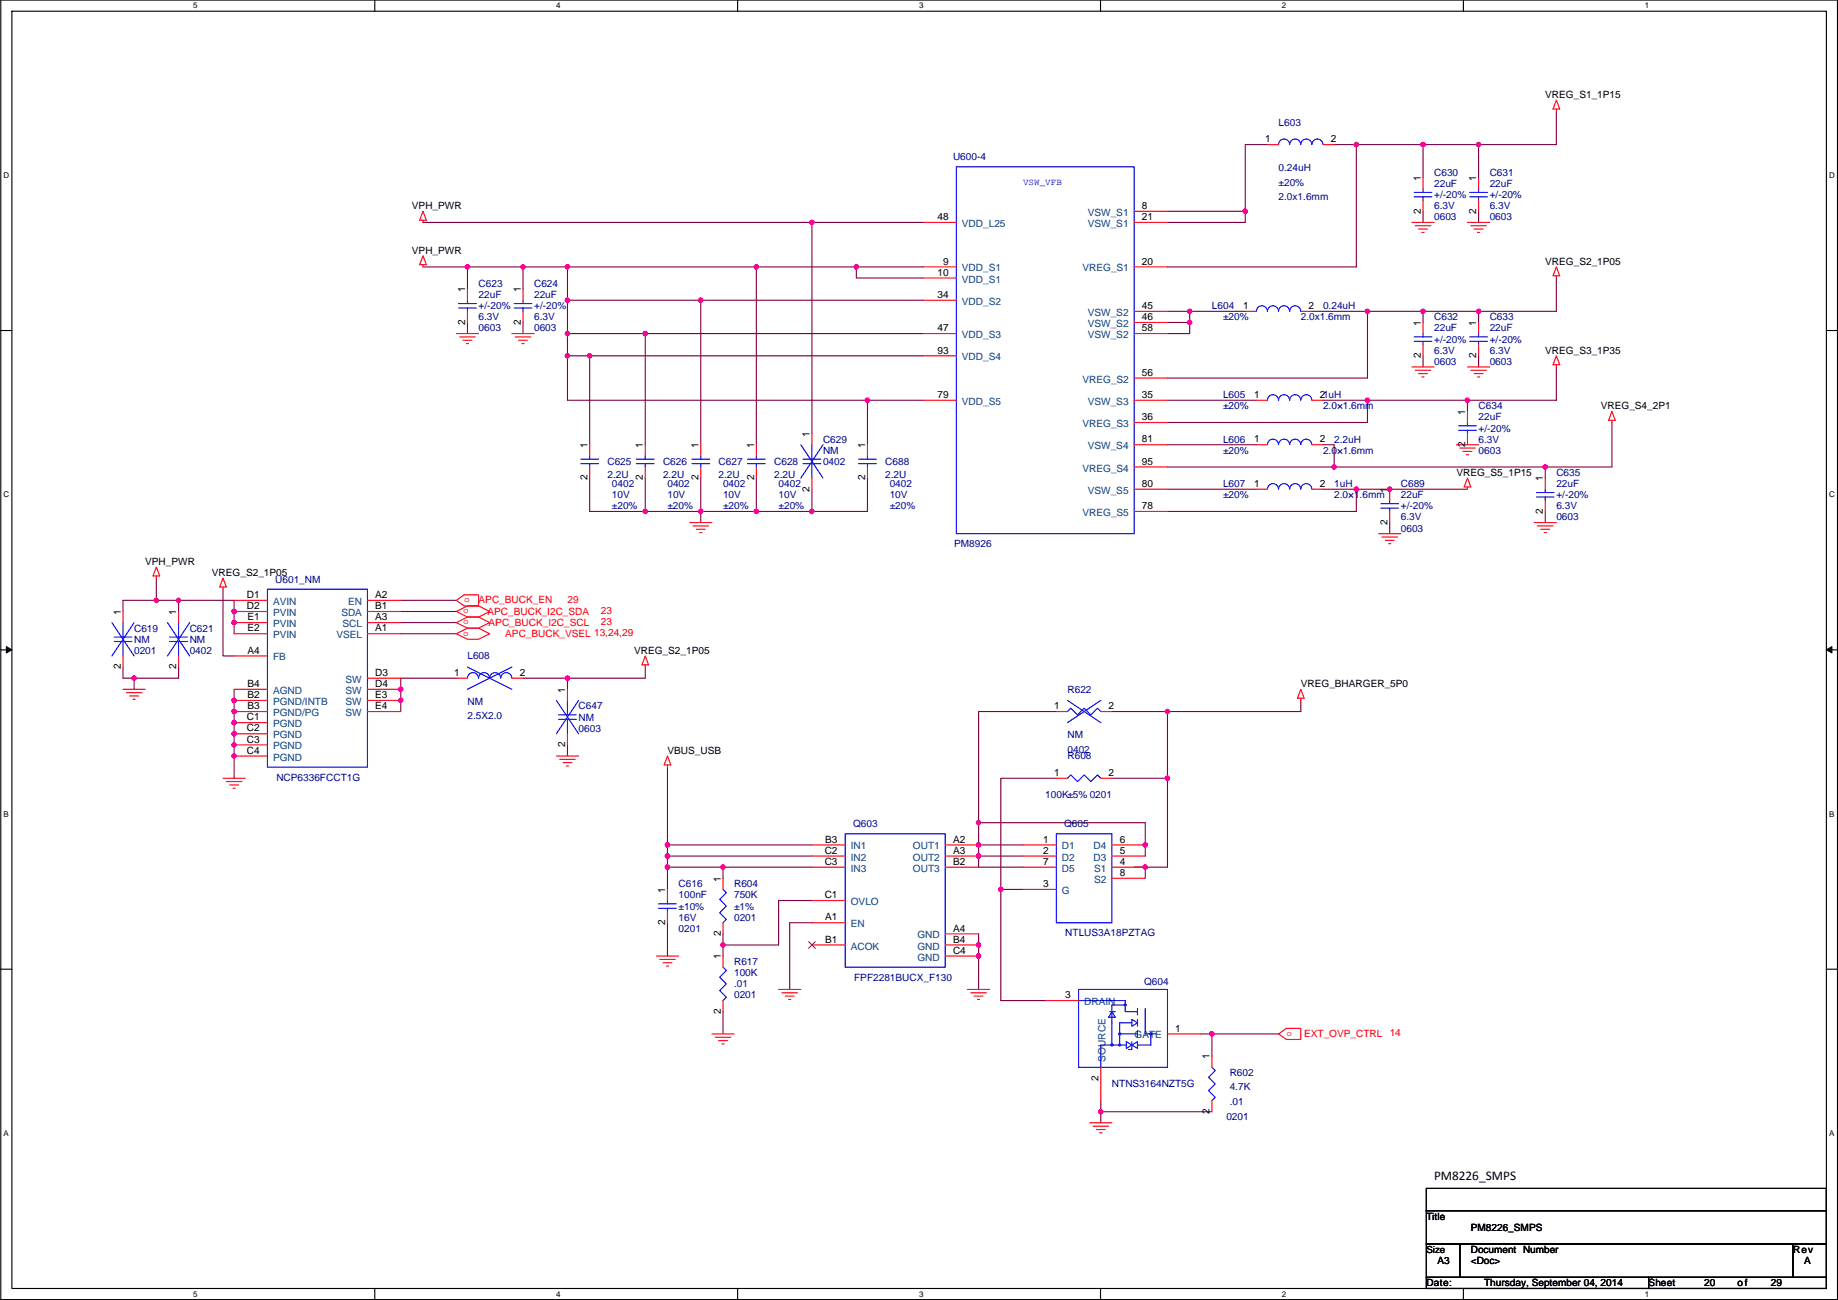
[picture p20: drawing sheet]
<svg xmlns="http://www.w3.org/2000/svg" width="420mm" height="297mm" viewBox="0 0 420 297" stroke-linecap="round" stroke-linejoin="round" font-family="sans-serif">
<defs><g id="words">
<text font-size="3" x="327.8" y="269.6">PM8226_SMPS</text>
<g font-size="2.3">
<text x="353.2" y="22.4">VREG_S1_1P15</text>
<text x="289.2" y="32.5">1</text>
<text x="304.2" y="32.5">2</text>
<text x="324.8" y="41.4" transform="rotate(-90 324.8 41.4)">1</text>
<text x="337.5" y="41.4" transform="rotate(-90 337.5 41.4)">1</text>
<text x="94.2" y="47.8">VPH_PWR</text>
<text x="261" y="47.8">8</text>
<text x="214.3" y="50.3">48</text>
<text x="261" y="50.3">21</text>
<text x="324.8" y="48.8" transform="rotate(-90 324.8 48.8)">2</text>
<text x="337.5" y="48.8" transform="rotate(-90 337.5 48.8)">2</text>
<text x="94.2" y="58">VPH_PWR</text>
<text x="214.3" y="63">10</text>
<text x="215.6" y="60.5">9</text>
<text x="261" y="60.5">20</text>
<text x="353.2" y="60.5">VREG_S2_1P05</text>
<text x="106.3" y="66.8" transform="rotate(-90 106.3 66.8)">1</text>
<text x="119" y="66.8" transform="rotate(-90 119 66.8)">1</text>
<text x="214.3" y="68.1">34</text>
<text x="261" y="70.6">45</text>
<text x="284.2" y="70.6">1</text>
<text x="299.1" y="70.6">2</text>
<text x="106.3" y="74.2" transform="rotate(-90 106.3 74.2)">2</text>
<text x="119" y="74.2" transform="rotate(-90 119 74.2)">2</text>
<text x="214.3" y="75.7">47</text>
<text x="261" y="73.2">46</text>
<text x="261" y="75.7">58</text>
<text x="324.8" y="74.4" transform="rotate(-90 324.8 74.4)">1</text>
<text x="337.5" y="74.4" transform="rotate(-90 337.5 74.4)">1</text>
<text x="214.3" y="80.8">93</text>
<text x="324.8" y="81.8" transform="rotate(-90 324.8 81.8)">2</text>
<text x="337.5" y="81.8" transform="rotate(-90 337.5 81.8)">2</text>
<text x="353.2" y="80.8">VREG_S3_1P35</text>
<text x="261" y="85.9">56</text>
<text x="214.3" y="90.9">79</text>
<text x="261" y="90.9">35</text>
<text x="286.7" y="90.9">1</text>
<text x="301.7" y="90.9">21uH</text>
<text x="334.9" y="94.8" transform="rotate(-90 334.9 94.8)">1</text>
<text x="365.9" y="93.5">VREG_S4_2P1</text>
<text x="185.1" y="99.8" transform="rotate(-90 185.1 99.8)">1</text>
<text x="261" y="101.1">81</text>
<text x="261" y="96">36</text>
<text x="286.7" y="101.1">1</text>
<text x="301.7" y="101.1">2</text>
<text x="134.3" y="102.4" transform="rotate(-90 134.3 102.4)">1</text>
<text x="147" y="102.4" transform="rotate(-90 147 102.4)">1</text>
<text x="159.7" y="102.4" transform="rotate(-90 159.7 102.4)">1</text>
<text x="172.4" y="102.4" transform="rotate(-90 172.4 102.4)">1</text>
<text x="197.8" y="102.4" transform="rotate(-90 197.8 102.4)">1</text>
<text x="261" y="106.2">95</text>
<text x="334.9" y="102.2" transform="rotate(-90 334.9 102.2)">2</text>
<text x="134.3" y="109.8" transform="rotate(-90 134.3 109.8)">2</text>
<text x="147" y="109.8" transform="rotate(-90 147 109.8)">2</text>
<text x="159.7" y="109.8" transform="rotate(-90 159.7 109.8)">2</text>
<text x="172.4" y="109.8" transform="rotate(-90 172.4 109.8)">2</text>
<text x="185.1" y="112.3" transform="rotate(-90 185.1 112.3)">2</text>
<text x="197.8" y="109.8" transform="rotate(-90 197.8 109.8)">2</text>
<text x="261" y="111.3">80</text>
<text x="286.7" y="111.3">1</text>
<text x="301.7" y="111.3">2</text>
<text x="317.1" y="112.5" transform="rotate(-90 317.1 112.5)">1</text>
<text x="332.9" y="108.8">VREG_S5_1P15</text>
<text x="352.7" y="110" transform="rotate(-90 352.7 110)">1</text>
<text x="261" y="116.3">78</text>
<text x="317.1" y="119.9" transform="rotate(-90 317.1 119.9)">2</text>
<text x="352.7" y="117.4" transform="rotate(-90 352.7 117.4)">2</text>
<text x="33.2" y="129.1">VPH_PWR</text>
<text x="48.4" y="131.6">VREG_S2_1P05</text>
<text x="56.4" y="136.7">D1</text>
<text x="85.8" y="136.7">A2</text>
<text x="27.6" y="140.5" transform="rotate(-90 27.6 140.5)">1</text>
<text x="40.3" y="140.5" transform="rotate(-90 40.3 140.5)">1</text>
<text x="56.4" y="139.2">D2</text>
<text x="56.6" y="141.7">E1</text>
<text x="85.8" y="141.7">A3</text>
<text x="85.8" y="139.2">B1</text>
<text x="56.6" y="144.3">E2</text>
<text x="56.6" y="149.4">A4</text>
<text x="85.8" y="144.3">A1</text>
<text x="145" y="149.4">VREG_S2_1P05</text>
<text x="27.6" y="153" transform="rotate(-90 27.6 153)">2</text>
<text x="40.3" y="153" transform="rotate(-90 40.3 153)">2</text>
<text x="85.8" y="154.4">D3</text>
<text x="103.8" y="154.4">1</text>
<text x="118.8" y="154.4">2</text>
<text x="56.6" y="157">B4</text>
<text x="56.6" y="159.5">B2</text>
<text x="85.8" y="157">D4</text>
<text x="85.8" y="159.5">E3</text>
<text x="129.2" y="158.3" transform="rotate(-90 129.2 158.3)">1</text>
<text x="297.4" y="157">VREG_BHARGER_5P0</text>
<text x="56.4" y="164.6">C1</text>
<text x="56.4" y="167.1">C2</text>
<text x="56.6" y="162.1">B3</text>
<text x="85.8" y="162.1">E4</text>
<text x="241" y="162.1">1</text>
<text x="253.4" y="162.1">2</text>
<text x="56.4" y="169.7">C3</text>
<text x="56.4" y="172.2">C4</text>
<text x="129.2" y="170.7" transform="rotate(-90 129.2 170.7)">2</text>
<text x="152.6" y="172.3">VBUS_USB</text>
<text x="241" y="177.3">1</text>
<text x="253.4" y="177.3">2</text>
<text x="188.5" y="195.1">C2</text>
<text x="188.5" y="197.6">C3</text>
<text x="188.6" y="192.5">B3</text>
<text x="217.9" y="192.5">A2</text>
<text x="217.9" y="195.1">A3</text>
<text x="217.9" y="197.6">B2</text>
<text x="238.4" y="192.5">1</text>
<text x="238.4" y="195.1">2</text>
<text x="238.4" y="197.6">7</text>
<text x="256" y="197.6">4</text>
<text x="256" y="195.1">5</text>
<text x="256" y="192.5">6</text>
<text x="152.1" y="204" transform="rotate(-90 152.1 204)">1</text>
<text x="164.8" y="201.4" transform="rotate(-90 164.8 201.4)">1</text>
<text x="238.4" y="202.7">3</text>
<text x="256" y="200.2">8</text>
<text x="188.5" y="205.2">C1</text>
<text x="152.1" y="211.4" transform="rotate(-90 152.1 211.4)">2</text>
<text x="164.8" y="213.9" transform="rotate(-90 164.8 213.9)">2</text>
<text x="188.6" y="210.3">A1</text>
<text x="188.6" y="215.4">B1</text>
<text x="217.9" y="212.9">A4</text>
<text x="217.9" y="215.4">B4</text>
<text x="164.8" y="219.2" transform="rotate(-90 164.8 219.2)">1</text>
<text x="217.9" y="217.9">C4</text>
<text x="164.8" y="231.7" transform="rotate(-90 164.8 231.7)">2</text>
<text x="243.5" y="228.1">3</text>
<text x="268.7" y="235.7">1</text>
<text x="276.5" y="242.1" transform="rotate(-90 276.5 242.1)">1</text>
<text x="251.1" y="246.9" transform="rotate(-90 251.1 246.9)">2</text>
<text x="276.5" y="254.6" transform="rotate(-90 276.5 254.6)">2</text>
<text x="326.1" y="278.7">Title</text>
<text x="336.2" y="281.2">PM8226_SMPS</text>
<text x="336.2" y="286.3">Document Number</text>
<text x="409.9" y="286.3">Rev</text>
<text x="326.1" y="293.9">Date:</text>
<text x="328.6" y="288.8">A3</text>
<text x="336.2" y="288.8">&lt;Doc&gt;</text>
<text x="339.3" y="293.9">Thursday, September 04, 2014</text>
<text x="376.9" y="293.9">Sheet</text>
<text x="389.6" y="293.9">20</text>
<text x="397.2" y="293.9">of</text>
<text x="404.8" y="293.9">29</text>
<text x="412.4" y="288.8">A</text>
</g>
<g font-size="2.3" fill="#000080">
<text x="292.3" y="28.7">L603</text>
<text x="217.9" y="36.6">U600-4</text>
<text x="292.3" y="39.2">0.24uH</text>
<text x="327.8" y="40.2">C630</text>
<text x="340.5" y="40.2">C631</text>
<text x="292.3" y="42.5">±20%</text>
<text x="292.3" y="45.8">2.0x1.6mm</text>
<text x="327.8" y="42.7">22uF</text>
<text x="327.8" y="47.8">6.3V</text>
<text x="327.8" y="45.3">+/-20%</text>
<text x="340.5" y="42.7">22uF</text>
<text x="340.5" y="47.8">6.3V</text>
<text x="340.5" y="45.3">+/-20%</text>
<text x="327.8" y="50.3">0603</text>
<text x="340.5" y="50.3">0603</text>
<text x="109.4" y="65.6">C623</text>
<text x="122.1" y="65.6">C624</text>
<text x="109.4" y="68.1">22uF</text>
<text x="109.4" y="70.7">+/-20%</text>
<text x="122.1" y="68.1">22uF</text>
<text x="122.1" y="70.7">+/-20%</text>
<text x="277" y="70.7">L604</text>
<text x="302.4" y="70.7">0.24uH</text>
<text x="109.4" y="75.7">0603</text>
<text x="109.4" y="73.2">6.3V</text>
<text x="122.1" y="75.7">0603</text>
<text x="122.1" y="73.2">6.3V</text>
<text x="279.6" y="73.2">±20%</text>
<text x="297.4" y="73.2">2.0x1.6mm</text>
<text x="327.8" y="73.2">C632</text>
<text x="327.8" y="75.7">22uF</text>
<text x="340.5" y="73.2">C633</text>
<text x="340.5" y="75.7">22uF</text>
<text x="327.8" y="83.4">0603</text>
<text x="327.8" y="80.8">6.3V</text>
<text x="327.8" y="78.3">+/-20%</text>
<text x="340.5" y="83.4">0603</text>
<text x="340.5" y="80.8">6.3V</text>
<text x="340.5" y="78.3">+/-20%</text>
<text x="279.6" y="91">L605</text>
<text x="279.6" y="93.5">±20%</text>
<text x="302.4" y="93.5">2.0×1.6mm</text>
<text x="338" y="93.5">C634</text>
<text x="188.1" y="101.1">C629</text>
<text x="279.6" y="101.1">L606</text>
<text x="305" y="101.1">2.2uH</text>
<text x="338" y="96.1">22uF</text>
<text x="338" y="101.1">6.3V</text>
<text x="338" y="98.6">+/-20%</text>
<text x="138.9" y="106.2">C625</text>
<text x="151.6" y="106.2">C626</text>
<text x="164.3" y="106.2">C627</text>
<text x="177" y="106.2">C628</text>
<text x="188.1" y="103.7">NM</text>
<text x="188.1" y="106.2">0402</text>
<text x="202.4" y="106.2">C688</text>
<text x="279.6" y="103.7">±20%</text>
<text x="302.4" y="103.7">2.0×1.6mm</text>
<text x="338" y="103.7">0603</text>
<text x="138.9" y="109.3">2.2U</text>
<text x="139.9" y="111.3">0402</text>
<text x="139.9" y="113.8">10V</text>
<text x="151.6" y="109.3">2.2U</text>
<text x="152.6" y="111.3">0402</text>
<text x="152.6" y="113.8">10V</text>
<text x="164.3" y="109.3">2.2U</text>
<text x="165.3" y="111.3">0402</text>
<text x="165.3" y="113.8">10V</text>
<text x="177" y="109.3">2.2U</text>
<text x="178" y="111.3">0402</text>
<text x="178" y="113.8">10V</text>
<text x="202.4" y="109.3">2.2U</text>
<text x="203.4" y="111.3">0402</text>
<text x="203.4" y="113.8">10V</text>
<text x="279.6" y="111.3">L607</text>
<text x="279.6" y="113.8">±20%</text>
<text x="305" y="111.3">1uH</text>
<text x="305" y="113.8">2.0×1.6mm</text>
<text x="320.2" y="111.3">C689</text>
<text x="320.2" y="113.8">22uF</text>
<text x="355.8" y="108.8">C635</text>
<text x="355.8" y="111.3">22uF</text>
<text x="355.8" y="113.8">+/-20%</text>
<text x="139.9" y="116.4">±20%</text>
<text x="152.6" y="116.4">±20%</text>
<text x="165.3" y="116.4">±20%</text>
<text x="178" y="116.4">±20%</text>
<text x="203.4" y="116.4">±20%</text>
<text x="320.2" y="118.9">6.3V</text>
<text x="320.2" y="116.4">+/-20%</text>
<text x="355.8" y="118.9">0603</text>
<text x="355.8" y="116.4">6.3V</text>
<text x="218.1" y="125">PM8926</text>
<text x="320.2" y="121.5">0603</text>
<text x="62.9" y="133.1">U601_NM</text>
<text x="30.7" y="144.3">C619</text>
<text x="30.7" y="146.9">NM</text>
<text x="30.7" y="149.4">0201</text>
<text x="43.4" y="144.3">C621</text>
<text x="43.4" y="146.9">NM</text>
<text x="43.4" y="149.4">0402</text>
<text x="106.9" y="150.7">L608</text>
<text x="106.9" y="161.1">NM</text>
<text x="244" y="158.3">R622</text>
<text x="106.9" y="164.4">2.5X2.0</text>
<text x="132.3" y="162.1">C647</text>
<text x="132.3" y="164.6">NM</text>
<text x="132.3" y="167.2">0603</text>
<text x="244" y="173.5">R608</text>
<text x="244" y="168.7">NM</text>
<text x="244" y="172">0402</text>
<text x="63.2" y="178.4">NCP6336FCCT1G</text>
<text x="238.9" y="182.4">100K±5% 0201</text>
<text x="195" y="189">Q603</text>
<text x="243.3" y="189">Q605</text>
<text x="155.1" y="202.7">C616</text>
<text x="167.8" y="202.7">R604</text>
<text x="155.1" y="205.3">100nF</text>
<text x="155.1" y="207.8">±10%</text>
<text x="167.8" y="205.3">750K</text>
<text x="167.8" y="207.8">±1%</text>
<text x="155.1" y="212.9">0201</text>
<text x="155.1" y="210.4">16V</text>
<text x="167.8" y="210.4">0201</text>
<text x="243.5" y="213.9">NTLUS3A18PZTAG</text>
<text x="167.8" y="220.5">R617</text>
<text x="167.8" y="223.1">100K</text>
<text x="167.8" y="225.6">.01</text>
<text x="195.3" y="224.1">FPF2281BUCX_F130</text>
<text x="261.5" y="225.1">Q604</text>
<text x="167.8" y="228.1">0201</text>
<text x="281.1" y="245.9">R602</text>
<text x="254.2" y="248.5">NTNS3164NZT5G</text>
<text x="281.1" y="249">4.7K</text>
<text x="280.3" y="255.8">0201</text>
<text x="281.1" y="252.5">.01</text>
</g>
<g font-size="2.3" fill="#004080">
<text x="219.9" y="51.9">VDD_L25</text>
<text x="248.7" y="49.3">VSW_S1</text>
<text x="248.7" y="51.9">VSW_S1</text>
<text x="219.9" y="62">VDD_S1</text>
<text x="219.9" y="64.6">VDD_S1</text>
<text x="247.4" y="62">VREG_S1</text>
<text x="219.9" y="69.6">VDD_S2</text>
<text x="219.9" y="77.3">VDD_S3</text>
<text x="248.7" y="72.2">VSW_S2</text>
<text x="248.7" y="74.7">VSW_S2</text>
<text x="248.7" y="77.3">VSW_S2</text>
<text x="219.9" y="82.3">VDD_S4</text>
<text x="247.4" y="87.4">VREG_S2</text>
<text x="219.9" y="92.5">VDD_S5</text>
<text x="248.7" y="92.5">VSW_S3</text>
<text x="247.4" y="97.6">VREG_S3</text>
<text x="247.4" y="107.7">VREG_S4</text>
<text x="248.7" y="102.7">VSW_S4</text>
<text x="248.7" y="112.8">VSW_S5</text>
<text x="247.4" y="117.9">VREG_S5</text>
<text x="62.4" y="138.2">AVIN</text>
<text x="62.4" y="140.8">PVIN</text>
<text x="62.4" y="143.3">PVIN</text>
<text x="78" y="140.8">SDA</text>
<text x="78.3" y="143.3">SCL</text>
<text x="79.6" y="138.2">EN</text>
<text x="62.4" y="145.8">PVIN</text>
<text x="76.9" y="145.8">VSEL</text>
<text x="62.4" y="150.9">FB</text>
<text x="79" y="156">SW</text>
<text x="62.4" y="158.5">AGND</text>
<text x="62.4" y="161.1">PGND/INTB</text>
<text x="79" y="158.5">SW</text>
<text x="79" y="161.1">SW</text>
<text x="62.4" y="163.6">PGND/PG</text>
<text x="62.4" y="166.2">PGND</text>
<text x="79" y="163.6">SW</text>
<text x="62.4" y="168.7">PGND</text>
<text x="62.4" y="171.2">PGND</text>
<text x="62.4" y="173.8">PGND</text>
<text x="194.5" y="194.1">IN1</text>
<text x="194.5" y="196.6">IN2</text>
<text x="208.7" y="194.1">OUT1</text>
<text x="208.7" y="196.6">OUT2</text>
<text x="242.7" y="194.1">D1</text>
<text x="242.7" y="196.6">D2</text>
<text x="250" y="196.6">D3</text>
<text x="250" y="194.1">D4</text>
<text x="194.5" y="199.2">IN3</text>
<text x="208.7" y="199.2">OUT3</text>
<text x="242.7" y="199.2">D5</text>
<text x="250.1" y="199.2">S1</text>
<text x="250.1" y="201.7">S2</text>
<text x="194.5" y="206.8">OVLO</text>
<text x="242.7" y="204.3">G</text>
<text x="194.5" y="211.9">EN</text>
<text x="209.7" y="214.4">GND</text>
<text x="194.5" y="217">ACOK</text>
<text x="209.7" y="217">GND</text>
<text x="209.7" y="219.5">GND</text>
<text x="247.8" y="229.7">DRAIN</text>
<text x="259.4" y="237.3">GATE</text>
<text x="252.7" y="242.6" transform="rotate(-90 252.7 242.6)">SOURCE</text>
</g>
<g font-size="2.3" fill="#f00">
<text x="109.4" y="137.7">APC_BUCK_EN</text>
<text x="129.7" y="137.7">29</text>
<text x="111.4" y="140.5">APC_BUCK_I2C_SDA</text>
<text x="111.7" y="143">APC_BUCK_I2C_SCL</text>
<text x="137.3" y="142.8">23</text>
<text x="137.3" y="140.3">23</text>
<text x="115.5" y="145.6">APC_BUCK_VSEL 13,24,29</text>
<text x="298.1" y="237">EXT_OVP_CTRL</text>
<text x="317.7" y="236.8">14</text>
</g>
<text font-size="2.2" x="326.1" y="286.2">Size</text>
<text font-size="2.1" fill="#00f" x="233.9" y="42.4">VSW_VFB</text>
<g font-size="2.1" fill="#f00">
<text x="106.1" y="137.6">o</text>
<text x="105.8" y="140.1">o</text>
<text x="105.8" y="142.7">o</text>
<text x="105.8" y="145.2">o</text>
<text x="294.1" y="236.7">o</text>
</g>
<g font-size="1.8">
<text x="44.2" y="1.9">5</text>
<text x="127.1" y="1.9">4</text>
<text x="210.1" y="1.9">3</text>
<text x="293" y="1.9">2</text>
<text x="376" y="1.9">1</text>
<text x=".8" y="40.7">D</text>
<text x="418.1" y="40.7">D</text>
<text x=".8" y="113.6">C</text>
<text x="418.1" y="113.6">C</text>
<text x=".8" y="186.6">B</text>
<text x="418.1" y="186.6">B</text>
<text x=".8" y="259.5">A</text>
<text x="418.1" y="259.5">A</text>
<text x="44.2" y="296.3">5</text>
<text x="127.1" y="296.3">4</text>
<text x="210.1" y="296.3">3</text>
<text x="293" y="296.3">2</text>
<text x="376" y="296.3">1</text>
</g>
</g></defs>
<path d="M.2 0h419.8v296.9h-419.8zM2.7 2.6h414.8v291.8h-414.8z" fill="none" stroke="#000" stroke-width=".25"/>
<g fill="#fff">
<path d="M44.2 .3h1v2h-1z"/>
<path d="M44.2 294.7h1v2h-1z"/>
</g>
<path d="M85.7 0v2.6M85.7 294.4v2.5" fill="none" stroke="#000" stroke-width=".25"/>
<g fill="#fff">
<path d="M127.1 .3h1v2h-1z"/>
<path d="M127.1 294.7h1v2h-1z"/>
</g>
<path d="M168.6 0v2.6M168.6 294.4v2.5" fill="none" stroke="#000" stroke-width=".25"/>
<g fill="#fff">
<path d="M210.1 .3h1v2h-1z"/>
<path d="M210.1 294.7h1v2h-1z"/>
</g>
<path d="M251.6 0v2.6M251.6 294.4v2.5" fill="none" stroke="#000" stroke-width=".25"/>
<g fill="#fff">
<path d="M293 .3h1v2h-1z"/>
<path d="M293 294.7h1v2h-1z"/>
</g>
<path d="M334.5 0v2.6M334.5 294.4v2.5" fill="none" stroke="#000" stroke-width=".25"/>
<g fill="#fff">
<path d="M376 .3h1v2h-1z"/>
<path d="M376 294.7h1v2h-1z"/>
<path d="M.8 39h1.3v2.1h-1.3z"/>
<path d="M418.1 39h1.3v2.1h-1.3z"/>
<path d="M.8 112h1.3v2h-1.3z"/>
<path d="M418.1 112h1.3v2h-1.3z"/>
</g>
<path d="M.2 75.5h2.5M417.5 75.5h2.5" fill="none" stroke="#000" stroke-width=".25"/>
<g fill="#fff">
<path d="M.8 185h1.2v2h-1.2z"/>
<path d="M418.1 185h1.2v2h-1.2z"/>
</g>
<path d="M.2 148.5h2.5M417.5 148.5h2.5" fill="none" stroke="#000" stroke-width=".25"/>
<path d="M1.4 147.7l1.3 .8-1.3 .7zM417.5 148.5l1.3-.8v1.5z" fill="#000" stroke="#000" stroke-width=".23"/>
<g fill="#fff">
<path d="M.8 257.9h1.2v2h-1.2z"/>
<path d="M418.1 257.9h1.2v2h-1.2z"/>
</g>
<path d="M.2 221.4h2.5M417.5 221.4h2.5M326.1 271.5h91.4v5.1h-91.4zM326.1 276.6h91.4v7.6h-91.4zM326.1 291.9h50.8v2.5h-50.8zM326.1 284.2h7.6v7.7h-7.6zM333.7 284.2h76.2v7.7h-76.2zM376.9 291.9h40.6v2.5h-40.6zM409.9 284.2h7.6v7.7h-7.6z" fill="none" stroke="#000" stroke-width=".25"/>
<g fill="none" stroke="#800040" stroke-width=".25">
<path d="M289.7 33h-5v15.3M305 33h5.1M310.1 33v28h-43.2M310.1 33h15.2M325.3 33v7.7M325.3 33h12.7M338 33v7.7M355.8 25.4v7.6h-17.8M96.7 50.8h88.9M185.6 50.8v48.3M185.6 50.8h25.4M266.9 48.3h17.8"/>
<path d="M284.7 48.3v2.5h-17.8M325.3 48.3v2.5M338 48.3v2.5M96.7 61h10.2M106.9 73.7v2.5M106.9 61h12.7M106.9 61v5.1M119.6 73.7v2.5M119.6 61h10.1M119.6 61v5.1M129.7 76.2h17.8M129.7 61h43.2"/>
<path d="M129.7 68.6h30.5M129.7 76.2v5.1h5.1M129.7 61v7.6M129.7 68.6v7.6M147.5 76.2h63.5M147.5 76.2v25.4M160.2 68.6v33M160.2 68.6h50.8M172.9 61v40.6M172.9 61h22.9M195.8 61v2.5h15.2M195.8 61h15.2"/>
<path d="M266.9 71.1h5.1M266.9 73.7h5.1M272 71.1v2.6M272 71.1h12.7M272 73.7v2.5h-5.1M299.9 71.1h12.7M312.6 71.1v15.3h-45.7M312.6 71.1h12.7M325.3 71.1v2.6M325.3 71.1h12.7M338 71.1v2.6M355.8 63.5v7.6h-17.8"/>
<path d="M129.7 81.3v10.2h68.6M134.8 81.3v20.3M134.8 81.3h76.2M211 91.5h-12.7v10.1M266.9 91.5h20.3M302.4 91.5h10.2M312.6 91.5h22.9M312.6 91.5v5h-45.7M325.3 81.3v2.5M335.5 91.5v2.5M338 81.3v2.5M355.8 83.8v7.7h-20.3"/>
<path d="M368.5 96.5v10.2h-15.3M134.8 109.2v7.7h12.7M147.5 109.2v7.7M147.5 116.9h12.7M160.2 116.9v2.5M160.2 109.2v7.7M160.2 116.9h12.7M172.9 116.9h12.7M172.9 109.2v7.7M185.6 111.8v5.1M198.3 109.2v7.7h-12.7M266.9 101.6h20.3"/>
<path d="M266.9 111.8h20.3M266.9 106.7h38.1M302.4 101.6h2.6v5.1M302.4 111.8h7.7M305 106.7h48.2M310.1 111.8v5.1h-43.2M310.1 111.8h25.4M317.7 119.4v2.5M353.2 106.7v2.5M353.2 116.9v2.5M35.7 137.2h5.1M35.7 132.1v5.1"/>
<path d="M35.7 137.2h-7.6v2.5M40.8 139.7v-2.5h12.7v7.6M51 134.6v15.3h2.5M91.6 139.7h12.7M91.6 137.2h12.7M28.1 152.4v2.6h2.6M30.7 155v2.5M40.8 152.4v2.6h-10.1M53.5 157.5v20.3M91.6 144.8h12.7M91.6 142.3h12.7M104.3 155h-12.7v7.6"/>
<path d="M119.6 155h10.1M129.7 155v2.5M147.5 152.4v2.6h-17.8M129.7 170.2v2.5M152.6 175.3v17.8M241.5 177.8h-12.7v25.4M241.5 162.6h-17.8v25.4M254.2 177.8h12.7M254.2 162.6h12.7M266.9 177.8v20.3h-5.1M266.9 162.6v15.2M297.4 160v2.6h-30.5"/>
<path d="M152.6 193.1h33M152.6 195.6h33M152.6 193.1v2.5M152.6 195.6v2.5M152.6 198.1v5.1M152.6 198.1h12.7M165.3 198.1h20.3M165.3 198.1v2.6M223.7 193.1h10.2M223.7 195.6h10.2M223.7 188v5.1M223.7 193.1v2.5"/>
<path d="M223.7 195.6v2.5h10.2M223.7 188h38.1v7.6M259.3 198.1h2.5M261.8 198.1v2.6M152.6 210.8v7.7M165.3 213.4v2.5M165.3 215.9v2.6M185.6 205.8h-7.6v10.1h-12.7M185.6 210.8h-5.1v15.3M223.7 213.4v12.7M228.8 203.2h5.1M228.8 203.2v25.4h10.1"/>
<path d="M165.3 231.2v5M274.5 236.2h2.5M277 236.2v5.1M277 236.2h15.3M251.6 254h25.4M251.6 251.5v2.5M251.6 254v2.6"/>
</g>
<g fill="#f0f" stroke="#f0f" stroke-width=".25">
<circle cx="119.5" cy="61" r=".5"/>
<circle cx="106.8" cy="61" r=".5"/>
<circle cx="185.6" cy="50.8" r=".5"/>
<circle cx="129.7" cy="61" r=".5"/>
<circle cx="129.7" cy="81.3" r=".5"/>
<circle cx="129.7" cy="76.2" r=".5"/>
<circle cx="198.3" cy="91.4" r=".5"/>
<circle cx="129.7" cy="68.6" r=".5"/>
<circle cx="134.8" cy="81.3" r=".5"/>
<circle cx="147.5" cy="76.2" r=".5"/>
<circle cx="160.2" cy="68.6" r=".5"/>
<circle cx="172.9" cy="61" r=".5"/>
<circle cx="195.7" cy="61" r=".5"/>
<circle cx="185.6" cy="116.8" r=".5"/>
<circle cx="172.9" cy="116.8" r=".5"/>
<circle cx="147.5" cy="116.8" r=".5"/>
<circle cx="160.2" cy="116.8" r=".5"/>
<circle cx="284.6" cy="48.3" r=".5"/>
<circle cx="338" cy="33" r=".5"/>
<circle cx="325.3" cy="33" r=".5"/>
<circle cx="310" cy="33" r=".5"/>
<circle cx="271.9" cy="73.7" r=".5"/>
<circle cx="271.9" cy="71.1" r=".5"/>
<circle cx="338" cy="71.1" r=".5"/>
<circle cx="312.6" cy="71.1" r=".5"/>
<circle cx="325.3" cy="71.1" r=".5"/>
<circle cx="335.4" cy="91.4" r=".5"/>
<circle cx="312.6" cy="91.4" r=".5"/>
<circle cx="353.2" cy="106.7" r=".5"/>
<circle cx="305" cy="106.7" r=".5"/>
<circle cx="310" cy="111.8" r=".5"/>
<circle cx="317.7" cy="111.8" r=".5"/>
<circle cx="53.5" cy="139.7" r=".5"/>
<circle cx="53.5" cy="142.2" r=".5"/>
<circle cx="40.8" cy="137.2" r=".5"/>
<circle cx="35.7" cy="137.2" r=".5"/>
<circle cx="30.6" cy="154.9" r=".5"/>
<circle cx="129.7" cy="154.9" r=".5"/>
<circle cx="91.6" cy="157.5" r=".5"/>
<circle cx="91.6" cy="160" r=".5"/>
<circle cx="53.5" cy="160" r=".5"/>
<circle cx="53.5" cy="162.6" r=".5"/>
<circle cx="53.5" cy="165.1" r=".5"/>
<circle cx="53.5" cy="167.6" r=".5"/>
<circle cx="53.5" cy="170.2" r=".5"/>
<circle cx="53.5" cy="172.7" r=".5"/>
<circle cx="152.6" cy="193" r=".5"/>
<circle cx="152.6" cy="195.6" r=".5"/>
<circle cx="165.3" cy="198.1" r=".5"/>
<circle cx="152.6" cy="198.1" r=".5"/>
<circle cx="165.3" cy="215.9" r=".5"/>
<circle cx="223.7" cy="193" r=".5"/>
<circle cx="223.7" cy="195.6" r=".5"/>
<circle cx="266.9" cy="177.8" r=".5"/>
<circle cx="223.7" cy="215.9" r=".5"/>
<circle cx="223.7" cy="218.4" r=".5"/>
<circle cx="266.9" cy="162.6" r=".5"/>
<circle cx="223.7" cy="188" r=".5"/>
<circle cx="261.8" cy="193" r=".5"/>
<circle cx="261.8" cy="198.1" r=".5"/>
<circle cx="251.6" cy="254" r=".5"/>
<circle cx="277" cy="236.2" r=".5"/>
<circle cx="228.8" cy="203.2" r=".5"/>
</g>
<g fill="none" stroke="#f00" stroke-width=".25">
<path d="M289.7 33h2.6M302.4 33h2.6M355.8 24.9v.5M355.8 22.9l.7 2h-1.5zM96.7 58.4l.8 2.1h-1.6zM96.7 48.3l.8 2h-1.6zM96.7 50.3v.5M211 50.8h7.6M259.3 48.3h7.6M259.3 50.8h7.6M322.8 50.8h5M323.5 51.6h3.6"/>
<path d="M324.3 52.3h2M325 53.1h.6M325.3 40.7v2.5M325.3 45.7v2.6M335.5 50.8h5M336.2 51.6h3.6M337 52.3h2M337.7 53.1h.6M338 40.7v2.5M338 45.7v2.6M96.7 60.5v.5M104.3 76.2h5.1"/>
<path d="M105.1 77h3.5M105.8 77.7h2.1M106.6 78.5h.5M106.9 66.1v2.5M106.9 71.1v2.6M117 76.2h5.1M117.8 77h3.5M118.5 77.7h2.1M119.3 78.5h.5M119.6 66.1v2.5M119.6 71.1v2.6M211 61h7.6"/>
<path d="M211 63.5h7.6M211 68.6h7.6M211 76.2h7.6M259.3 61h7.6M259.3 71.1h7.6M259.3 73.7h7.6M259.3 76.2h7.6M284.7 71.1h2.5M297.4 71.1h2.5M325.3 73.7v2.5M325.3 78.8v2.5M338 73.7v2.5"/>
<path d="M338 78.8v2.5M355.8 63v.5M355.8 61l.7 2h-1.5zM185.6 99.1v2.5M211 81.3h7.6M211 91.5h7.6M259.3 86.4h7.6M259.3 91.5h7.6M259.3 96.5h7.6M287.2 91.5h2.5M299.9 91.5h2.5M322.8 83.8h5"/>
<path d="M323.5 84.6h3.6M324.3 85.4h2M325 86.1h.6M335.5 83.8h5M335.5 94v2.5M335.5 99.1v2.5M336.2 84.6h3.6M337 85.4h2M337.7 86.1h.6M355.8 83.3v.5M355.8 81.3l.7 2h-1.5zM368.5 94l.7 2h-1.5z"/>
<path d="M368.5 96v.5M134.8 101.6v2.6M134.8 106.7v2.5M147.5 101.6v2.6M147.5 106.7v2.5M157.7 119.4h5M160.2 101.6v2.6M160.2 106.7v2.5M172.9 101.6v2.6M172.9 106.7v2.5M185.6 109.2v2.6M198.3 101.6v2.6"/>
<path d="M198.3 106.7v2.5M259.3 101.6h7.6M259.3 106.7h7.6M259.3 111.8h7.6M259.3 116.9h7.6M287.2 101.6h2.5M287.2 111.8h2.5M299.9 101.6h2.5M299.9 111.8h2.5M317.7 111.8v2.5M317.7 116.9v2.5M332.9 101.6h5.1"/>
<path d="M333.7 102.4h3.5M334.4 103.1h2.1M335.2 103.9h.5M335.5 111.3v.5M335.5 109.2l.7 2.1h-1.5zM350.7 119.4h5.1M353.2 109.2v2.6M353.2 114.3v2.6M28.1 139.7v2.6M35.7 129.6l.8 2h-1.5zM35.7 131.6v.5M40.8 139.7v2.6"/>
<path d="M51 132.1l.7 2h-1.5zM51 134.1v.5M53.5 137.2h7.6M53.5 139.7h7.6M84 137.2h7.6M84 139.7h7.6M104.3 137.2l1.8-1.3h3.3v2.6h-3.3zM104.3 139.7l2.6-1.2h2.5l2.5 1.2-2.5 1.3h-2.5zM158.4 120.2h3.6M159.2 120.9h2M159.9 121.7h.6M315.1 121.9h5.1"/>
<path d="M315.9 122.7h3.6M316.7 123.5h2M317.4 124.2h.5M351.5 120.2h3.5M352.2 120.9h2.1M353 121.7h.5M28.1 157.5h5.1M28.1 149.9v2.5M28.9 158.3h3.5M29.6 159h2.1M30.4 159.8h.5M40.8 149.9v2.5"/>
<path d="M53.5 142.3h7.6M53.5 144.8h7.6M53.5 157.5h7.6M53.5 149.9h7.6M84 142.3h7.6M84 144.8h7.6M84 155h7.6M84 157.5h7.6M104.3 155h2.6M104.3 144.8l2.6-1.3h2.5l2.5 1.3-2.5 1.3h-2.5zM104.3 142.3l2.6-1.3h2.5l2.5 1.3-2.5 1.2h-2.5zM117 155h2.6"/>
<path d="M129.7 157.5v2.5M147.5 149.9l.8 2h-1.6zM147.5 151.9v.5M297.4 159.5v.5M297.4 157.5l.7 2h-1.5zM51 177.8h5.1M51.7 178.6h3.6M52.5 179.3h2M53.5 160h7.6M53.5 162.6h7.6M53.5 165.1h7.6M53.5 167.7h7.6"/>
<path d="M53.5 170.2h7.6M53.5 172.7h7.6M84 160h7.6M84 162.6h7.6M127.2 172.7h5.1M127.9 173.5h3.6M128.7 174.3h2M129.5 175h.5M129.7 167.7v2.5M152.6 172.7l.7 2.1h-1.5zM152.6 174.8v.5M241.5 177.8h2.5"/>
<path d="M241.5 162.6h2.5M251.6 177.8h2.6M251.6 162.6h2.6M53.3 180.1h.5M185.6 193.1h7.6M185.6 195.6h7.6M185.6 198.1h7.6M216.1 193.1h7.6M216.1 195.6h7.6M216.1 198.1h7.6M233.9 193.1h7.6M233.9 195.6h7.6"/>
<path d="M233.9 198.1h7.6M254.2 198.1h7.6M254.2 195.6h7.6M254.2 193.1h7.6M150 218.5h5.1M150.8 219.2h3.6M151.6 220h2M152.6 203.2v2.6M152.6 208.3v2.5M165.3 200.7v2.5M165.3 210.8v2.6M165.3 218.5v2.5"/>
<path d="M185.6 210.8h7.6M185.6 215.9h7.6M185.6 205.8h7.6M216.1 213.4h7.6M216.1 215.9h7.6M216.1 218.5h7.6M233.9 203.2h7.6M254.2 200.7h7.6M152.3 220.7h.5M162.7 236.2h5.1M163.5 237h3.6M164.3 237.8h2"/>
<path d="M165 238.5h.5M165.3 228.6v2.6M178 226.1h5.1M178.7 226.8h3.6M179.5 227.6h2M180.3 228.4h.5M221.2 226.1h5M221.9 226.8h3.6M222.7 227.6h2M223.4 228.4h.6M238.9 228.6h7.7M266.9 236.2h7.6"/>
<path d="M292.3 236.2l1.8-1.2h3.3v2.5h-3.3zM249.1 256.6h5.1M249.9 257.3h3.5M250.6 258.1h2.1M251.4 258.8h.5M251.6 243.9v7.6M277 241.3v2.6M277 251.5v2.5"/>
</g>
<g fill="none" stroke="#00f" stroke-width=".25">
<path d="M218.6 38.1h40.7v83.8h-40.7zM292.3 33a1.26 1.26 0 0 1 1.2-1.2 1.26 1.26 0 0 1 1.3 1.2M294.8 33a1.26 1.26 0 0 1 1.3-1.2 1.26 1.26 0 0 1 1.2 1.2 1.27 1.27 0 0 1 1.3-1.2 1.27 1.27 0 0 1 1.3 1.2M299.9 33a1.26 1.26 0 0 1 1.3-1.2 1.26 1.26 0 0 1 1.2 1.2M323.3 44h4M323.3 45h4M325.3 43.2v.8M325.3 45v.7M336 44h4M336 45h4M338 43.2v.8M338 45v.7"/>
<path d="M104.8 69.4h4.1M104.8 70.4h4.1M106.9 68.6v.8M106.9 70.4v.7M117.5 69.4h4.1M117.5 70.4h4.1M119.6 68.6v.8M119.6 70.4v.7M294.8 71.1a1.27 1.27 0 0 0-1.3-1.2 1.27 1.27 0 0 0-1.2 1.2 1.27 1.27 0 0 0-1.3-1.2 1.27 1.27 0 0 0-1.3 1.2 1.26 1.26 0 0 0-1.2-1.2 1.26 1.26 0 0 0-1.3 1.2M297.3 71.1a1.26 1.26 0 0 0-1.2-1.2 1.26 1.26 0 0 0-1.3 1.2M323.3 77h4M323.3 78h4"/>
<path d="M325.3 76.2v.8M325.3 78v.8M336 77h4M336 78h4M338 76.2v.8M338 78v.8M289.7 91.4a1.26 1.26 0 0 1 1.3-1.2 1.26 1.26 0 0 1 1.3 1.2 1.27 1.27 0 0 1 1.2-1.2 1.27 1.27 0 0 1 1.3 1.2M299.9 91.4a1.27 1.27 0 0 0-1.3-1.2 1.27 1.27 0 0 0-1.3 1.2 1.26 1.26 0 0 0-1.2-1.2 1.26 1.26 0 0 0-1.3 1.2M333.4 97.3h4.1M333.4 98.3h4.1M335.5 96.5v.8M335.5 98.3v.8"/>
<path d="M132.8 104.9h4M132.8 105.9h4M134.8 104.2v.7M134.8 105.9v.8M145.5 104.9h4M145.5 105.9h4M147.5 104.2v.7M147.5 105.9v.8M158.2 104.9h4M158.2 105.9h4M160.2 104.2v.7M160.2 105.9v.8"/>
<path d="M170.9 104.9h4M170.9 105.9h4M172.9 104.2v.7M172.9 105.9v.8M183.1 101.6l5 7.6M183.6 104.9h4M183.6 105.9h4M185.6 101.6v3.3M185.6 105.9v3.3M188.1 101.6l-5 7.6M196.3 104.9h4M196.3 105.9h4"/>
<path d="M198.3 104.2v.7M198.3 105.9v.8M289.7 101.6a1.26 1.26 0 0 1 1.3-1.2 1.26 1.26 0 0 1 1.3 1.2 1.27 1.27 0 0 1 1.2-1.2 1.27 1.27 0 0 1 1.3 1.2M289.7 111.8a1.26 1.26 0 0 1 1.3-1.3 1.26 1.26 0 0 1 1.3 1.3 1.27 1.27 0 0 1 1.2-1.3 1.27 1.27 0 0 1 1.3 1.3M294.8 101.6a1.26 1.26 0 0 1 1.3-1.2 1.26 1.26 0 0 1 1.2 1.2 1.27 1.27 0 0 1 1.3-1.2 1.27 1.27 0 0 1 1.3 1.2M294.8 111.8a1.26 1.26 0 0 1 1.3-1.3 1.26 1.26 0 0 1 1.2 1.3 1.27 1.27 0 0 1 1.3-1.3 1.27 1.27 0 0 1 1.3 1.3M315.6 115.1h4.1M315.6 116.1h4.1M317.7 114.3v.8M317.7 116.1v.8M351.2 112.5h4.1M351.2 113.6h4.1"/>
<path d="M353.2 111.8v.7M353.2 113.6v.7M61.1 134.6h22.9v40.7h-22.9zM25.6 142.3l5.1 7.6M26.1 145.6h4.1M26.1 146.6h4.1M28.1 142.3v3.3M28.1 146.6v3.3M30.7 142.3l-5.1 7.6M38.3 142.3l5.1 7.6M38.8 145.6h4.1M38.8 146.6h4.1"/>
<path d="M40.8 142.3v3.3M40.8 146.6v3.3M43.4 142.3l-5.1 7.6M106.9 154.9a1.26 1.26 0 0 1 1.2-1.2 1.26 1.26 0 0 1 1.3 1.2 1.27 1.27 0 0 1 1.2-1.2 1.27 1.27 0 0 1 1.3 1.2M106.9 152.4l10.1 5.1M111.9 154.9a1.26 1.26 0 0 1 1.3-1.2 1.26 1.26 0 0 1 1.3 1.2 1.27 1.27 0 0 1 1.2-1.2 1.27 1.27 0 0 1 1.3 1.2M117 152.4l-10.1 5.1M127.2 160l5.1 7.7M127.7 163.3h4.1M127.7 164.4h4.1M129.7 160v3.3M129.7 164.4v3.3"/>
<path d="M132.3 160l-5.1 7.7M244 160l7.6 5.1M244 177.8l.8-.7 1.5 1.5 1.5-1.5 1.6 1.5 1.5-1.5 .7 .7M244 162.6l.8-.8 1.5 1.5 1.5-1.5 1.6 1.5 1.5-1.5 .7 .8M251.6 160l-7.6 5.1M193.2 190.5h22.9v30.5h-22.9zM241.5 190.5h12.7v20.3h-12.7zM150.5 206.5h4.1M150.5 207.5h4.1M152.6 205.8v.7M152.6 207.5v.8M165.3 203.2l.7 .8-1.5 1.5 1.5 1.5-1.5 1.6 1.5 1.5-.7 .7"/>
<path d="M165.3 221l.7 .8-1.5 1.5 1.5 1.5-1.5 1.5 1.5 1.6-.7 .7M246.6 228.6h10.6v2.6h2.8M246.6 226.1h20.3v17.8h-20.3zM253.7 231.2h1.2M254.2 231.2v7.6M254.2 231.2l.7 1.2h-1.5zM256 236.2h4M257.2 229.6h-3v1.6M257.5 238.8h-5.9v5.1M257.5 238l1.3 .8-1.3 .7zM258.8 238v1.8h-.8M258.8 233.7h-2.8v5.1"/>
<path d="M258.8 232.9l1.2 .8-1.2 .8zM258.8 238.8l1.2-.8v1.5zM260 235.5v1.5M260 230.4v1.5M260 232.9v1.6M261.8 230.4v5.8h2.5M263.1 236.2v2.6h-3.1M277 243.9l.8 .7-1.5 1.5 1.5 1.6-1.5 1.5 1.5 1.5-.8 .8"/>
</g>
<g fill="#00f" stroke="#00f" stroke-width=".25">
<circle cx="254.2" cy="238.8" r=".24"/>
<circle cx="257.2" cy="229.6" r=".24"/>
<circle cx="255.9" cy="238.8" r=".24"/>
<circle cx="255.9" cy="236.2" r=".24"/>
<circle cx="263.1" cy="236.2" r=".24"/>
</g>
<path d="M184.8 215.2l1.6 1.5M186.4 215.2l-1.6 1.5" fill="none" stroke="#804000" stroke-width=".23"/>
<use href="#words"/>
</svg>
